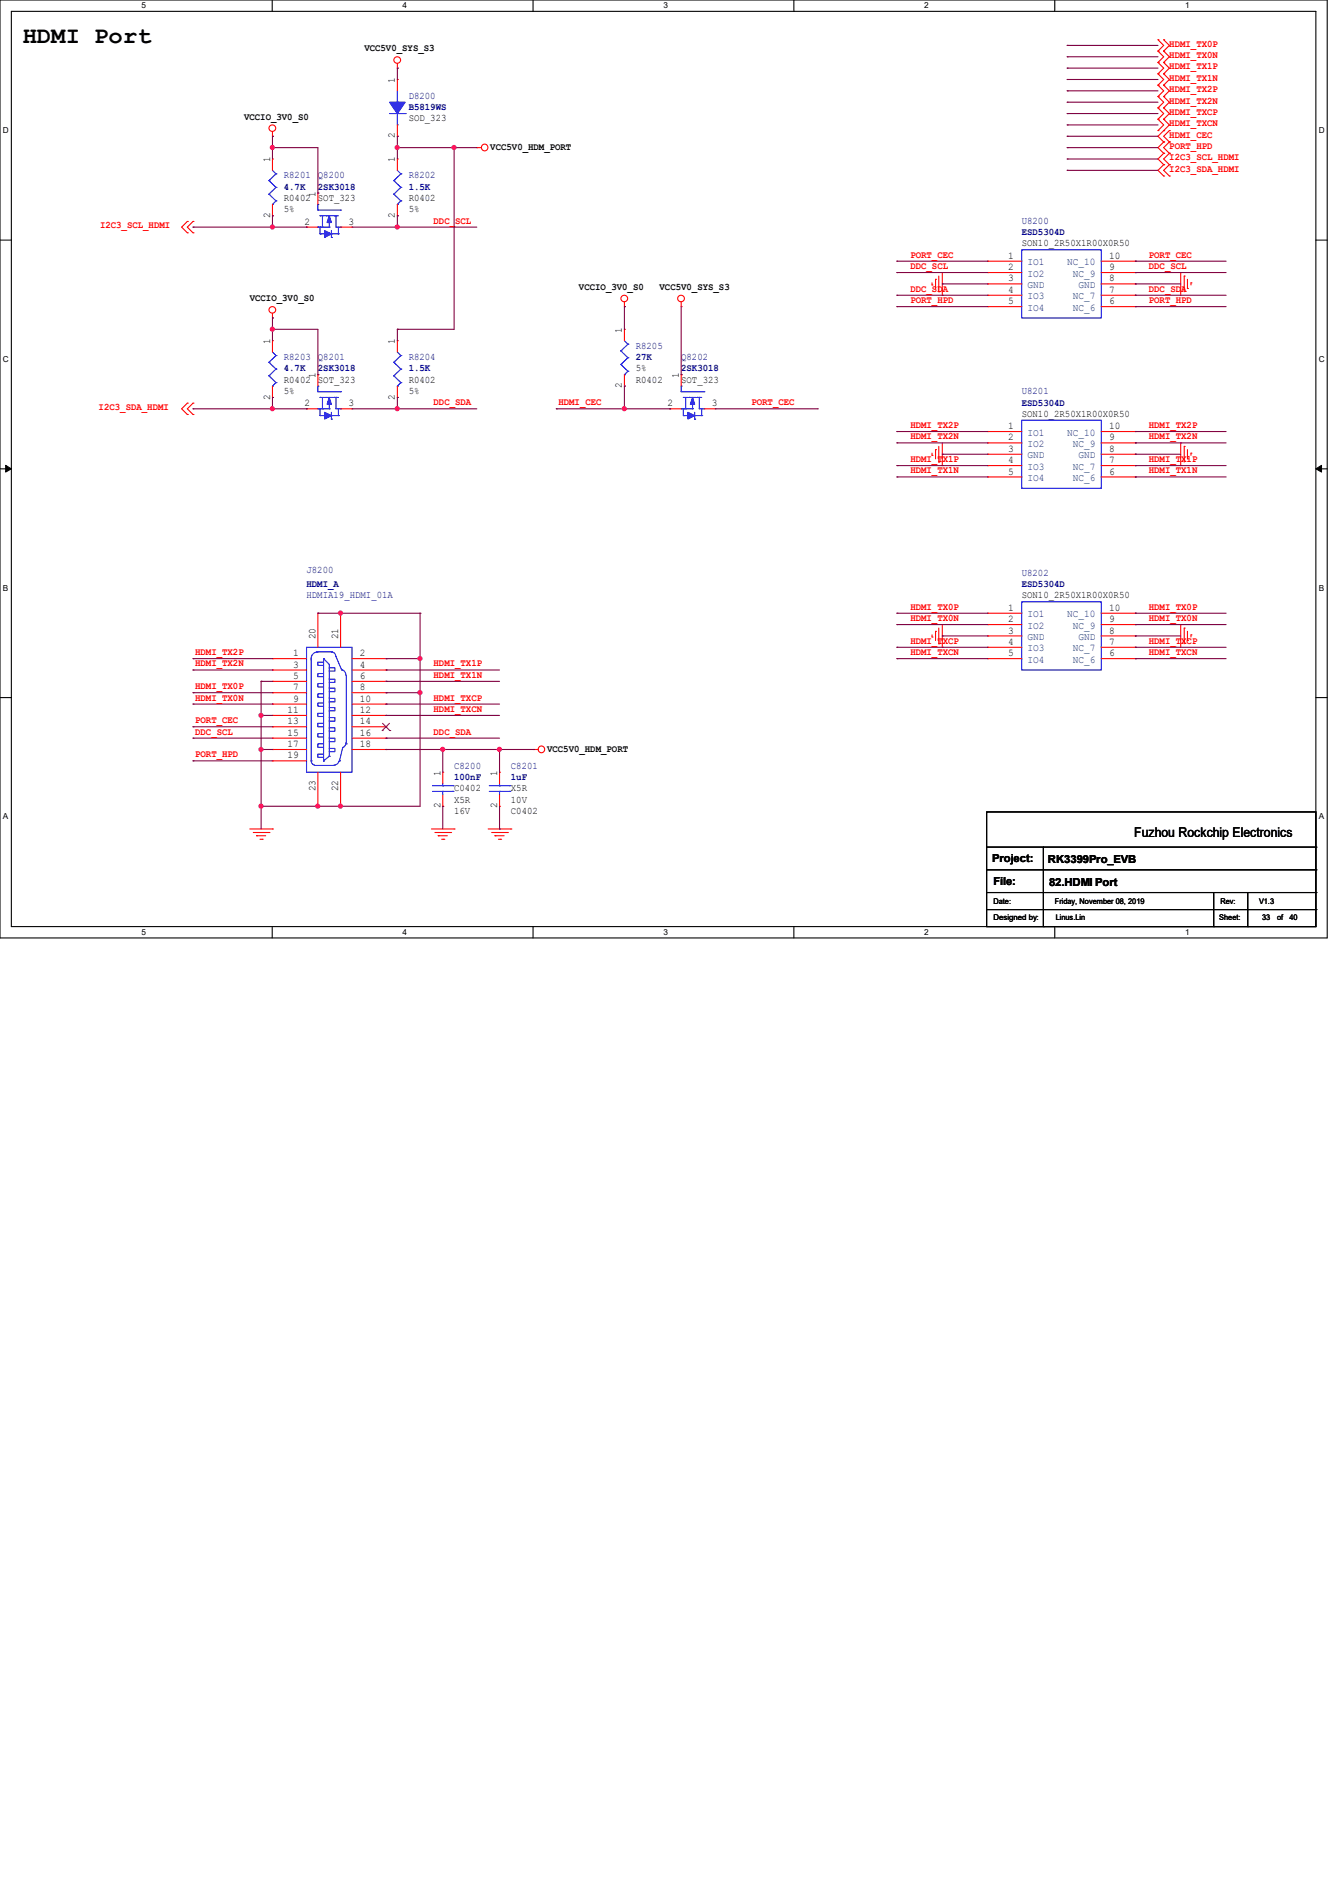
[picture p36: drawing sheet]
<svg xmlns="http://www.w3.org/2000/svg" width="210mm" height="297mm" viewBox="0 0 210 297" stroke-linecap="round" stroke-linejoin="round" font-family="sans-serif">
<defs><g id="words">
<text font-size="3.7" x="3.6" y="6.7">HDMI Port</text>
<text font-size="2.1" x="177.6" y="131">Fuzhou Rockchip Electronics</text>
<g font-size="1.7">
<text x="155.4" y="135">Project:</text>
<text x="164.1" y="135.1">RK3399Pro_EVB</text>
<text x="155.6" y="138.5">File:</text>
<text x="164.3" y="138.7">82.HDMI Port</text>
</g>
<g font-size="1.6">
<text x="57.1" y="8">VCC5V0_SYS_S3</text>
<text x="61.8" y="13" transform="rotate(-90 61.8 13)">1</text>
<text x="38.2" y="18.7">VCCIO_3V0_S0</text>
<text x="61.8" y="21.7" transform="rotate(-90 61.8 21.7)">2</text>
<text x="64" y="19">SOD_323</text>
<text x="76.8" y="23.5">VCC5V0_HDM_PORT</text>
<text x="42.3" y="25.4" transform="rotate(-90 42.3 25.4)">1</text>
<text x="61.8" y="25.4" transform="rotate(-90 61.8 25.4)">1</text>
<text x="42.3" y="34.1" transform="rotate(-90 42.3 34.1)">2</text>
<text x="44.4" y="31.5">R0402</text>
<text x="44.4" y="33.2">5%</text>
<text x="47.7" y="35.2">2</text>
<text x="49.4" y="30.8" transform="rotate(-90 49.4 30.8)">1</text>
<text x="49.8" y="31.5">SOT_323</text>
<text x="54.6" y="35.2">3</text>
<text x="61.8" y="34.1" transform="rotate(-90 61.8 34.1)">2</text>
<text x="64" y="31.5">R0402</text>
<text x="64" y="33.2">5%</text>
<text x="157.9" y="40.5">1</text>
<text x="160" y="38.6">SON10_2R50X1R00X0R50</text>
<text x="173.7" y="40.5">10</text>
<text x="39.1" y="47.2">VCCIO_3V0_S0</text>
<text x="90.7" y="45.4">VCCIO_3V0_S0</text>
<text x="103.3" y="45.4">VCC5V0_SYS_S3</text>
<text x="157.9" y="42.3">2</text>
<text x="157.9" y="45.8">4</text>
<text x="157.9" y="47.6">5</text>
<text x="157.9" y="44.1">3</text>
<text x="173.7" y="42.3">9</text>
<text x="173.7" y="45.8">7</text>
<text x="173.7" y="47.6">6</text>
<text x="173.7" y="44.1">8</text>
<text x="42.3" y="53.9" transform="rotate(-90 42.3 53.9)">1</text>
<text x="61.8" y="53.9" transform="rotate(-90 61.8 53.9)">1</text>
<text x="97.4" y="52.1" transform="rotate(-90 97.4 52.1)">1</text>
<text x="44.4" y="59.9">R0402</text>
<text x="49.4" y="59.2" transform="rotate(-90 49.4 59.2)">1</text>
<text x="49.8" y="59.9">SOT_323</text>
<text x="64" y="59.9">R0402</text>
<text x="99.6" y="59.9">R0402</text>
<text x="99.6" y="58.1">5%</text>
<text x="106.3" y="59.2" transform="rotate(-90 106.3 59.2)">1</text>
<text x="106.7" y="59.9">SOT_323</text>
<text x="42.3" y="62.6" transform="rotate(-90 42.3 62.6)">2</text>
<text x="44.4" y="61.7">5%</text>
<text x="47.7" y="63.6">2</text>
<text x="54.6" y="63.6">3</text>
<text x="61.8" y="62.6" transform="rotate(-90 61.8 62.6)">2</text>
<text x="64" y="61.7">5%</text>
<text x="97.4" y="60.8" transform="rotate(-90 97.4 60.8)">2</text>
<text x="104.6" y="63.6">2</text>
<text x="111.5" y="63.6">3</text>
<text x="160" y="65.2">SON10_2R50X1R00X0R50</text>
<text x="157.9" y="67.2">1</text>
<text x="157.9" y="69">2</text>
<text x="157.9" y="70.7">3</text>
<text x="173.7" y="67.2">10</text>
<text x="173.7" y="69">9</text>
<text x="173.7" y="70.7">8</text>
<text x="157.9" y="72.5">4</text>
<text x="157.9" y="74.3">5</text>
<text x="173.7" y="72.5">7</text>
<text x="173.7" y="74.3">6</text>
<text x="157.9" y="95.6">1</text>
<text x="160" y="93.7">SON10_2R50X1R00X0R50</text>
<text x="173.7" y="95.6">10</text>
<text x="49.4" y="100.1" transform="rotate(-90 49.4 100.1)">20</text>
<text x="53" y="100.1" transform="rotate(-90 53 100.1)">21</text>
<text x="157.9" y="97.4">2</text>
<text x="157.9" y="101">4</text>
<text x="157.9" y="99.2">3</text>
<text x="173.7" y="97.4">9</text>
<text x="173.7" y="101">7</text>
<text x="173.7" y="99.2">8</text>
<text x="45.9" y="102.7">1</text>
<text x="45.9" y="104.5">3</text>
<text x="45.9" y="106.3">5</text>
<text x="56.3" y="102.7">2</text>
<text x="56.3" y="104.5">4</text>
<text x="56.3" y="106.3">6</text>
<text x="157.9" y="102.7">5</text>
<text x="173.7" y="102.7">6</text>
<text x="45" y="111.6">11</text>
<text x="45" y="113.4">13</text>
<text x="45.9" y="108.1">7</text>
<text x="45.9" y="109.9">9</text>
<text x="56.3" y="108.1">8</text>
<text x="56.3" y="109.9">10</text>
<text x="56.3" y="111.6">12</text>
<text x="56.3" y="113.4">14</text>
<text x="45" y="115.2">15</text>
<text x="45" y="117">17</text>
<text x="45" y="118.7">19</text>
<text x="56.3" y="115.2">16</text>
<text x="56.3" y="117">18</text>
<text x="85.7" y="117.7">VCC5V0_HDM_PORT</text>
<text x="49.4" y="123.9" transform="rotate(-90 49.4 123.9)">23</text>
<text x="53" y="123.9" transform="rotate(-90 53 123.9)">22</text>
<text x="69" y="121.5" transform="rotate(-90 69 121.5)">1</text>
<text x="71.1" y="123.9">C0402</text>
<text x="71.1" y="125.7">X5R</text>
<text x="77.9" y="121.5" transform="rotate(-90 77.9 121.5)">1</text>
<text x="80" y="123.9">X5R</text>
<text x="80" y="125.7">10V</text>
<text x="69" y="126.6" transform="rotate(-90 69 126.6)">2</text>
<text x="71.1" y="127.5">16V</text>
<text x="77.9" y="126.6" transform="rotate(-90 77.9 126.6)">2</text>
<text x="80" y="127.5">C0402</text>
</g>
<g font-size="1.6" fill="#f00">
<text x="183.1" y="9.1">HDMI_TX0N</text>
<text x="183.1" y="7.3">HDMI_TX0P</text>
<text x="183.1" y="10.9">HDMI_TX1P</text>
<text x="183.1" y="12.7">HDMI_TX1N</text>
<text x="183.1" y="14.4">HDMI_TX2P</text>
<text x="183.1" y="16.2">HDMI_TX2N</text>
<text x="183.1" y="18">HDMI_TXCP</text>
<text x="183.1" y="19.8">HDMI_TXCN</text>
<text x="183.1" y="23.3">PORT_HPD</text>
<text x="183.1" y="21.5">HDMI_CEC</text>
<text x="183.1" y="25.1">I2C3_SCL_HDMI</text>
<text x="183.1" y="26.9">I2C3_SDA_HDMI</text>
<text x="15.7" y="35.8">I2C3_SCL_HDMI</text>
<text x="67.9" y="35">DDC_SCL</text>
<text x="142.6" y="40.3">PORT_CEC</text>
<text x="179.9" y="40.3">PORT_CEC</text>
<text x="142.6" y="42.1">DDC_SCL</text>
<text x="142.6" y="45.7">DDC_SDA</text>
<text x="142.6" y="47.5">PORT_HPD</text>
<text x="179.9" y="42.1">DDC_SCL</text>
<text x="179.9" y="45.7">DDC_SDA</text>
<text x="179.9" y="47.5">PORT_HPD</text>
<text x="15.5" y="64.2">I2C3_SDA_HDMI</text>
<text x="67.9" y="63.5">DDC_SDA</text>
<text x="87.5" y="63.5">HDMI_CEC</text>
<text x="117.7" y="63.5">PORT_CEC</text>
<text x="142.6" y="68.8">HDMI_TX2N</text>
<text x="142.6" y="67">HDMI_TX2P</text>
<text x="179.9" y="68.8">HDMI_TX2N</text>
<text x="179.9" y="67">HDMI_TX2P</text>
<text x="142.6" y="72.3">HDMI_TX1P</text>
<text x="142.6" y="74.1">HDMI_TX1N</text>
<text x="179.9" y="72.3">HDMI_TX1P</text>
<text x="179.9" y="74.1">HDMI_TX1N</text>
<text x="142.6" y="95.5">HDMI_TX0P</text>
<text x="179.9" y="95.5">HDMI_TX0P</text>
<text x="142.6" y="97.2">HDMI_TX0N</text>
<text x="142.6" y="100.8">HDMI_TXCP</text>
<text x="179.9" y="97.2">HDMI_TX0N</text>
<text x="179.9" y="100.8">HDMI_TXCP</text>
<text x="30.6" y="102.6">HDMI_TX2P</text>
<text x="30.6" y="104.3">HDMI_TX2N</text>
<text x="30.6" y="107.9">HDMI_TX0P</text>
<text x="67.9" y="104.3">HDMI_TX1P</text>
<text x="67.9" y="106.1">HDMI_TX1N</text>
<text x="142.6" y="102.6">HDMI_TXCN</text>
<text x="179.9" y="102.6">HDMI_TXCN</text>
<text x="30.6" y="109.7">HDMI_TX0N</text>
<text x="30.6" y="113.2">PORT_CEC</text>
<text x="67.9" y="111.5">HDMI_TXCN</text>
<text x="67.9" y="109.7">HDMI_TXCP</text>
<text x="30.6" y="115">DDC_SCL</text>
<text x="30.6" y="118.6">PORT_HPD</text>
<text x="67.9" y="115">DDC_SDA</text>
</g>
<g font-size="1.6" fill="#000080">
<text x="64" y="15.5">D8200</text>
<text x="64" y="17.3">B5819WS</text>
<text x="44.4" y="27.9">R8201</text>
<text x="44.4" y="29.7">4.7K</text>
<text x="49.8" y="27.9">Q8200</text>
<text x="49.8" y="29.7">2SK3018</text>
<text x="64" y="27.9">R8202</text>
<text x="64" y="29.7">1.5K</text>
<text x="160" y="35">U8200</text>
<text x="160" y="36.8">ESD5304D</text>
<text x="44.4" y="56.3">R8203</text>
<text x="44.4" y="58.2">4.7K</text>
<text x="49.8" y="56.3">Q8201</text>
<text x="49.8" y="58.2">2SK3018</text>
<text x="64" y="56.3">R8204</text>
<text x="64" y="58.2">1.5K</text>
<text x="99.6" y="54.6">R8205</text>
<text x="99.6" y="56.4">27K</text>
<text x="106.7" y="56.3">Q8202</text>
<text x="106.7" y="58.2">2SK3018</text>
<text x="160" y="61.7">U8201</text>
<text x="160" y="63.5">ESD5304D</text>
<text x="48" y="89.8">J8200</text>
<text x="48" y="91.9">HDMI_A</text>
<text x="48" y="93.7">HDMIA19_HDMI_01A</text>
<text x="160" y="90.1">U8202</text>
<text x="160" y="91.9">ESD5304D</text>
<text x="71.1" y="120.4">C8200</text>
<text x="71.1" y="122.2">100nF</text>
<text x="80" y="120.4">C8201</text>
<text x="80" y="122.2">1uF</text>
</g>
<g font-size="1.6" fill="#004080">
<text x="160.9" y="41.5">IO1</text>
<text x="167.1" y="41.5">NC_10</text>
<text x="160.9" y="43.3">IO2</text>
<text x="160.9" y="46.9">IO3</text>
<text x="160.9" y="45.1">GND</text>
<text x="168" y="43.3">NC_9</text>
<text x="168" y="46.9">NC_7</text>
<text x="168.9" y="45.1">GND</text>
<text x="160.9" y="48.6">IO4</text>
<text x="168" y="48.6">NC_6</text>
<text x="160.9" y="68.2">IO1</text>
<text x="160.9" y="70">IO2</text>
<text x="160.9" y="71.8">GND</text>
<text x="167.1" y="68.2">NC_10</text>
<text x="168" y="70">NC_9</text>
<text x="168.9" y="71.8">GND</text>
<text x="160.9" y="73.5">IO3</text>
<text x="160.9" y="75.3">IO4</text>
<text x="168" y="73.5">NC_7</text>
<text x="168" y="75.3">NC_6</text>
<text x="160.9" y="96.6">IO1</text>
<text x="160.9" y="98.4">IO2</text>
<text x="160.9" y="102">IO3</text>
<text x="160.9" y="100.2">GND</text>
<text x="167.1" y="96.6">NC_10</text>
<text x="168" y="98.4">NC_9</text>
<text x="168" y="102">NC_7</text>
<text x="168.9" y="100.2">GND</text>
<text x="160.9" y="103.8">IO4</text>
<text x="168" y="103.8">NC_6</text>
</g>
<g font-size="1.3">
<text x="22.2" y="1.3">5</text>
<text x="63" y="1.3">4</text>
<text x="103.9" y="1.3">3</text>
<text x="144.7" y="1.3">2</text>
<text x="185.6" y="1.3">1</text>
<text x=".5" y="20.8">D</text>
<text x="206.5" y="20.8">D</text>
<text x=".5" y="56.6">C</text>
<text x="206.5" y="56.6">C</text>
<text x=".5" y="92.5">B</text>
<text x="206.5" y="92.5">B</text>
<text x=".5" y="128.3">A</text>
<text x="206.5" y="128.3">A</text>
<text x="22.2" y="146.4">5</text>
<text x="63" y="146.4">4</text>
<text x="103.9" y="146.4">3</text>
<text x="144.7" y="146.4">2</text>
<text x="185.6" y="146.4">1</text>
</g>
<g font-size="1.2">
<text x="155.6" y="141.6">Date:</text>
<text x="165.2" y="141.6">Friday, November 08, 2019</text>
<text x="191.1" y="141.6">Rev:</text>
<text x="197.2" y="141.6">V1.3</text>
<text x="155.6" y="144.1">Designed by:</text>
<text x="165.3" y="144.1">Linus.Lin</text>
<text x="191" y="144.1">Sheet:</text>
<text x="197.7" y="144.1">33</text>
<text x="200" y="144.1">of</text>
<text x="202" y="144.1">40</text>
</g>
</g></defs>
<path d="M0 0h207.9v146.9h-207.9zM1.8 1.8h204.3v143.3h-204.3z" fill="none" stroke="#000" stroke-width=".17"/>
<g fill="#fff">
<path d="M22.2 .2h.7v1.4h-.7z"/>
<path d="M22.2 145.2h.7v1.4h-.7z"/>
</g>
<path d="M42.6 0v1.8M42.6 145.1v1.8" fill="none" stroke="#000" stroke-width=".17"/>
<g fill="#fff">
<path d="M63 .2h.7v1.4h-.7z"/>
<path d="M63 145.2h.7v1.4h-.7z"/>
</g>
<path d="M83.5 0v1.8M83.5 145.1v1.8" fill="none" stroke="#000" stroke-width=".17"/>
<g fill="#fff">
<path d="M103.9 .2h.7v1.4h-.7z"/>
<path d="M103.9 145.2h.7v1.4h-.7z"/>
</g>
<path d="M124.3 0v1.8M124.3 145.1v1.8" fill="none" stroke="#000" stroke-width=".17"/>
<g fill="#fff">
<path d="M144.7 .2h.7v1.4h-.7z"/>
<path d="M144.7 145.2h.7v1.4h-.7z"/>
</g>
<path d="M165.2 0v1.8M165.2 145.1v1.8" fill="none" stroke="#000" stroke-width=".17"/>
<g fill="#fff">
<path d="M185.6 .2h.7v1.4h-.7z"/>
<path d="M185.6 145.2h.7v1.4h-.7z"/>
<path d="M.5 19.7h.9v1.4h-.9z"/>
<path d="M206.5 19.7h.9v1.4h-.9z"/>
<path d="M.5 55.5h.9v1.4h-.9z"/>
<path d="M206.5 55.5h.9v1.4h-.9z"/>
</g>
<path d="M0 37.6h1.8M206.1 37.6h1.8" fill="none" stroke="#000" stroke-width=".17"/>
<g fill="#fff">
<path d="M.5 91.3h.8v1.4h-.8z"/>
<path d="M206.5 91.3h.8v1.4h-.8z"/>
</g>
<path d="M0 73.4h1.8M206.1 73.4h1.8" fill="none" stroke="#000" stroke-width=".17"/>
<path d="M.9 72.9l.9 .5-.9 .5zM206.1 73.4l.9-.5v1z" fill="#000" stroke="#000" stroke-width=".16"/>
<g fill="#fff">
<path d="M.5 127.1h.8v1.4h-.8z"/>
<path d="M206.5 127.1h.8v1.4h-.8z"/>
</g>
<g fill="none" stroke="#000" stroke-width=".17">
<path d="M0 109.2h1.8M206.1 109.2h1.8M154.5 127.1h51.6v18h-51.6zM154.5 132.6h51.6M154.5 136.2h51.6M154.5 139.7h51.6M163.4 132.6v12.5M190.1 139.7v5.4M195.4 139.7v5.4M206.1 132.6h.1M206.1 136.2h.1M206.1 139.7h.1"/>
<path d="M154.5 142.4h51.6M163.4 145.1h.1M190.1 145.1h.1M195.4 145.1h.1M206.1 142.4h.1"/>
</g>
<g fill="none" stroke="#f00" stroke-width=".17">
<path d="M62.2 10.7h.1M62.2 12.4h.1M62.2 9.9v.8M62.2 12.4v1.8M62.2 19.6v1.7M181.4 9.8h.1M181.4 8h.1M181.4 6.2h.1M181.4 11.6h.1M181.4 13.3h.1M181.4 15.1h.1M181.4 16.9h.1"/>
<path d="M181.4 18.7h.1M181.4 8l.8 .9-.8 .9M181.4 6.2l.8 .9-.8 .9M181.4 9.8l.8 .9-.8 .9M181.4 11.6l.8 .8-.8 .9M181.4 13.3l.8 .9-.8 .9M181.4 15.1l.8 .9-.8 .9M181.4 16.9l.8 .9-.8 .9M181.4 18.7l.8 .9-.8 .8M182.2 9.8h.1M182.2 8h.1M182.2 6.2h.1"/>
<path d="M182.2 11.6h.1M182.2 13.3h.1M182.2 15.1h.1M182.2 16.9h.1M182.2 18.7h.1M182.2 8l.9 .9-.9 .9M182.2 6.2l.9 .9-.9 .9M182.2 9.8l.9 .9-.9 .9M182.2 11.6l.9 .8-.9 .9M182.2 13.3l.9 .9-.9 .9M182.2 15.1l.9 .9-.9 .9M182.2 16.9l.9 .9-.9 .9"/>
<path d="M182.2 18.7l.9 .9-1.7 1.7 .8 .9M29.3 34.7h.1M29.3 36.4h.1M29.3 34.7l-.9 .9 .9 .8M30.2 34.7h.1M30.2 36.4h.1M30.2 34.7l-.9 .9 .9 .8M42.7 21.3h.1M42.7 24.9h.1M42.7 33.8h.1M42.7 20.6v.7M42.7 24.9v1.8"/>
<path d="M42.7 32v1.8M48 35.6h.1M48 35.6h1.8M49.8 30.2h.1M49.8 30.2v1.8M53.3 35.6h1.8M55.1 35.6h.1M62.2 21.3h.1M62.2 24.9h.1M62.2 33.8h.1M62.2 24.9v1.8M62.2 32v1.8"/>
<path d="M74.7 23.1h.1M74.7 23.1h.7M181.4 20.4h.1M182.2 20.4h.1M182.2 22.2h.1M182.2 24h.1M182.2 25.8h.1M182.2 27.6h.1M182.2 22.2l-.8 .9 .8 .9M182.2 24l-.8 .9 .8 .9M182.2 25.8l-.8 .9 .8 .9M183.1 24h.1"/>
<path d="M183.1 22.2h.1M183.1 25.8h.1M183.1 27.6h.1M183.1 20.4h.1M183.1 22.2l-.9 .9 .9 .9M183.1 24l-.9 .9 .9 .9M183.1 25.8l-.9 .9 .9 .9M183.1 20.4l-.9 .9 .9 .9M42.7 49.8h.1M42.7 53.3h.1M42.7 49.1v.7M42.7 53.3v1.8"/>
<path d="M49.8 58.7h.1M49.8 58.7v1.8M62.2 53.3h.1M62.2 53.3v1.8M97.8 48h.1M97.8 51.6h.1M97.8 47.3v.7M97.8 51.6v1.7M97.8 58.7v1.8M106.7 48h.1M106.7 58.7h.1M106.7 47.3v.7"/>
<path d="M106.7 58.7v1.8M146 44.6h.1M146 44.3v.3M146.5 43.7h.1M146.5 43.7v1.5M147 45.7h.1M147 43.2v2.5M147.6 46.2h.1M147.6 42.7v3.5M154.7 40.9h.1M154.7 42.7h.1M154.7 46.2h.1"/>
<path d="M154.7 48h.1M154.7 44.4h.1M154.7 40.9h5.3M154.7 42.7h5.3M154.7 46.2h5.3M154.7 48h5.3M154.7 44.4h5.3M172.5 40.9h5.3M172.5 42.7h5.3M172.5 46.2h5.3M172.5 48h5.3M172.5 44.4h5.3"/>
<path d="M177.8 40.9h.1M177.8 42.7h.1M177.8 46.2h.1M177.8 48h.1M177.8 44.4h.1M184.9 42.7h.1M184.9 42.7v3.5M185.5 43.2h.1M185.5 43.2v2.5M186 45.2h.1M186 43.7v1.5M186.5 44.3h.1"/>
<path d="M186.5 44.3v.3M29.3 63.1h.1M29.3 64.9h.1M29.3 63.1l-.9 .9 .9 .9M30.2 63.1h.1M30.2 64.9h.1M30.2 63.1l-.9 .9 .9 .9M42.7 62.2h.1M42.7 60.5v1.7M48 64h.1M48 64h1.8M53.3 64h1.8"/>
<path d="M55.1 64h.1M62.2 62.2h.1M62.2 60.5v1.7M97.8 60.5h.1M104.9 64h.1M104.9 64h1.8M110.2 64h1.8M112 64h.1M146 71.3h.1M146 71v.3M146.5 70.4h.1M146.5 70.4v1.4"/>
<path d="M147 72.3h.1M147 69.9v2.4M147.6 72.9h.1M147.6 69.3v3.6M154.7 67.6h.1M154.7 69.3h.1M154.7 72.9h.1M154.7 74.7h.1M154.7 71.1h.1M154.7 67.6h5.3M154.7 69.3h5.3M154.7 72.9h5.3"/>
<path d="M154.7 74.7h5.3M154.7 71.1h5.3M172.5 67.6h5.3M172.5 69.3h5.3M172.5 72.9h5.3M172.5 74.7h5.3M172.5 71.1h5.3M177.8 67.6h.1M177.8 69.3h.1M177.8 72.9h.1M177.8 74.7h.1M177.8 71.1h.1"/>
<path d="M184.9 69.3h.1M184.9 69.3v3.6M185.5 69.9h.1M185.5 69.9v2.4M186 71.8h.1M186 70.4v1.4M186.5 71h.1M186.5 71v.3M49.8 96h.1M49.8 96v5.3M53.3 96h.1M53.3 96v5.3"/>
<path d="M146 99.7h.1M146 99.4v.3M146.5 98.8h.1M146.5 98.8v1.5M147 98.3v2.5M147.6 97.8v3.5M154.7 96h.1M154.7 97.8h.1M154.7 99.6h.1M154.7 96h5.3M154.7 97.8h5.3M154.7 99.6h5.3"/>
<path d="M172.5 96h5.3M172.5 97.8h5.3M172.5 99.6h5.3M177.8 96h.1M177.8 97.8h.1M177.8 99.6h.1M184.9 97.8h.1M184.9 97.8v3.5M185.5 98.3h.1M185.5 98.3v2.5M186 98.8v1.5M186.5 99.4h.1"/>
<path d="M186.5 99.4v.3M42.7 103.1h.1M42.7 104.9h.1M42.7 106.7h.1M42.7 108.5h.1M42.7 110.2h.1M42.7 112h.1M42.7 113.8h.1M42.7 115.6h.1M42.7 117.3h.1M42.7 119.1h.1M42.7 117.3h5.3"/>
<path d="M42.7 103.1h5.3M42.7 104.9h5.3M42.7 106.7h5.3M42.7 108.5h5.3M42.7 110.2h5.3M42.7 112h5.3M42.7 113.8h5.3M42.7 115.6h5.3M42.7 119.1h5.3M55.1 117.3h5.4M55.1 103.1h5.4M55.1 104.9h5.4"/>
<path d="M55.1 106.7h5.4M55.1 108.5h5.4M55.1 110.2h5.4M55.1 112h5.4M55.1 113.8h5.4M55.1 115.6h5.4M60.5 103.1h.1M60.5 104.9h.1M60.5 106.7h.1M60.5 108.5h.1M60.5 110.2h.1M60.5 112h.1"/>
<path d="M60.5 113.8h.1M60.5 115.6h.1M60.5 117.3h.1M83.6 117.3h.1M83.6 117.3h.7M147 100.8h.1M147.6 101.3h.1M154.7 101.3h.1M154.7 103.1h.1M154.7 101.3h5.3M154.7 103.1h5.3M172.5 101.3h5.3"/>
<path d="M172.5 103.1h5.3M177.8 101.3h.1M177.8 103.1h.1M186 100.3h.1M39.1 129.8h3.6M39.7 130.3h2.4M40.2 130.9h.1M40.2 130.9h1.4M40.7 131.4h.4M41.1 131.4h.1M42.1 130.3h.1M42.7 129.8h.1"/>
<path d="M49.8 126.2h.1M49.8 120.9v5.3M53.3 126.2h.1M53.3 120.9v5.3M67.6 129.8h3.5M68.1 130.3h2.5M68.6 130.9h.1M68.6 130.9h1.5M69.2 131.4h.3M69.3 120.9h.1M69.3 126.2h.1M69.3 120.9v1.8"/>
<path d="M69.3 124.5v1.7M69.5 131.4h.1M70.6 130.3h.1M71.1 129.8h.1M76.5 129.8h3.5M77 130.3h2.5M77.5 130.9h.1M77.5 130.9h1.5M78.1 131.4h.3M78.2 120.9h.1M78.2 126.2h.1M78.2 120.9v1.8"/>
<path d="M78.2 124.5v1.7M78.4 131.4h.1M79.5 130.3h.1M80 129.8h.1"/>
<circle cx="62.2" cy="9.4" r=".52"/>
<circle cx="42.7" cy="20.1" r=".52"/>
<circle cx="75.9" cy="23.1" r=".52"/>
<circle cx="42.7" cy="48.5" r=".52"/>
<circle cx="97.8" cy="46.7" r=".52"/>
<circle cx="106.7" cy="46.7" r=".52"/>
<circle cx="84.8" cy="117.3" r=".52"/>
</g>
<g fill="none" stroke="#00f" stroke-width=".17">
<path d="M61 17.8h2.5M62.2 16h.1M62.2 19.6h.1M62.2 14.2v1.8M62.2 17.8v1.8M63.5 17.8h.1M42.1 28.3h.1M42.1 30.4h.1M42.1 28.3l1.1 1M42.1 30.4l1.1 1.1M42.7 32h.1M42.7 26.7l.5 .5"/>
<path d="M43.2 27.2h.1M43.2 29.3h.1M43.2 31.5h.1M43.2 27.2l-1.1 1.1M43.2 29.3l-1.1 1.1M43.2 31.5l-.5 .5M49.8 35.6h.1M49.8 32h.1M49.8 32v.9h3.5M49.8 35.6h1.8M50.1 33.8h.1M50.1 36.6h.1"/>
<path d="M50.1 35.6h.1M50.1 35.6v1M50.1 33.8h.7M50.1 36.6h.7M50.5 35.6h.1M50.5 33.8v1.8M51 33.8h.1M51 33.8h1.1M51.6 35.6h.1M51.6 33.8v1.8M51.9 36.6h.1M51.9 37.2h.1"/>
<path d="M51.9 36.1v1.1M51.9 36.6h1.1M52.3 33.8h.1M52.3 33.8h.7M52.6 33.8h.1M52.6 33.8v1.8h.7M53 36.6h.1M53 35.6v1M53.3 32.9h.1M53.3 35.6h.1M61.7 28.3h.1M61.7 30.4h.1"/>
<path d="M61.7 28.3l1.1 1M61.7 30.4l1.1 1.1M62.2 32h.1M62.2 26.7l.6 .5M62.8 27.2h.1M62.8 29.3h.1M62.8 31.5h.1M62.8 27.2l-1.1 1.1M62.8 29.3l-1.1 1.1M62.8 31.5l-.6 .5M160 39.1h12.5v10.7h-12.5zM42.1 56.7h.1"/>
<path d="M42.1 58.8h.1M42.1 56.7l1.1 1.1M42.1 58.8l1.1 1.1M42.7 55.1l.5 .6M43.2 55.7h.1M43.2 57.8h.1M43.2 59.9h.1M43.2 55.7l-1.1 1M43.2 57.8l-1.1 1M43.2 59.9l-.5 .6M61.7 56.7h.1M61.7 58.8h.1"/>
<path d="M61.7 56.7l1.1 1.1M61.7 58.8l1.1 1.1M62.2 55.1l.6 .6M62.8 55.7h.1M62.8 57.8h.1M62.8 59.9h.1M62.8 55.7l-1.1 1M62.8 57.8l-1.1 1M62.8 59.9l-.6 .6M97.2 54.9h.1M97.2 57.1h.1M97.2 54.9l1.1 1.1"/>
<path d="M97.2 57.1l1.1 1M97.8 58.7h.1M97.8 53.3l.5 .6M98.3 53.9h.1M98.3 56h.1M98.3 58.1h.1M98.3 53.9l-1.1 1M98.3 56l-1.1 1.1M98.3 58.1l-.5 .6M42.7 60.5h.1M49.8 64h.1M49.8 60.5h.1"/>
<path d="M49.8 64h1.8M49.8 60.5v.8h3.5M50.1 62.2h.1M50.1 65.1h.1M50.1 64h.1M50.1 62.2h.7M50.1 65.1h.7M50.1 64v1.1M50.5 64h.1M50.5 62.2v1.8M51 62.2h.1M51 62.2h1.1"/>
<path d="M51.6 64h.1M51.6 62.2v1.8M51.9 65.1h.1M51.9 65.6h.1M51.9 65.1h1.1M51.9 64.6v1M52.3 62.2h.1M52.3 62.2h.7M52.6 62.2h.1M52.6 62.2v1.8h.7M53 65.1h.1M53 64v1.1"/>
<path d="M53.3 61.3h.1M53.3 64h.1M62.2 60.5h.1M106.7 64h.1M106.7 60.5h.1M106.7 64h1.8M106.7 60.5v.8h3.5M107 62.2h.1M107 65.1h.1M107 64h.1M107 62.2h.7M107 65.1h.7"/>
<path d="M107 64v1.1M107.4 64h.1M107.4 62.2v1.8M107.9 62.2h.1M107.9 62.2h1.1M108.5 64h.1M108.5 62.2v1.8M108.8 65.1h.1M108.8 65.6h.1M108.8 65.1h1.1M108.8 64.6v1M109.2 62.2h.1"/>
<path d="M109.2 62.2h.7M109.5 62.2h.1M109.5 62.2v1.8h.7M109.9 65.1h.1M109.9 64v1.1M110.2 61.3h.1M110.2 64h.1M160 65.8h12.5v10.7h-12.5zM160 94.2h12.5v10.7h-12.5zM48 101.3h7.1v19.6h-7.1zM48.7 119.1l.3 .6 .2 .1M48.7 119.1h.1"/>
<path d="M48.7 103.1v16M49.2 119.8h3.1M49.6 102.1h2.3M49.8 102.1a1.04 1.04 0 0 0-1.1 1.2M50.7 119.1h.1M50.7 103.1h.1M50.7 103.7h-.9v.5h.9M50.7 105.5h-.9v.5h.9M50.7 107h-.9v.6h.9M50.7 108.6h-.9v.6h.9M50.7 110.1h-.9v.5h.9M50.7 111.7h-.9v.5h.9"/>
<path d="M50.7 113.2h-.9v.6h.9M50.7 114.9h-.9v.5h.9M50.7 116.5h-.9v.5h.9M50.7 118.1h-.9v.5h.9M50.7 103.1l.9 .9v14.4M50.7 103.1v16M51.6 118.4h.1M51.6 104.6h.9v.5h-.9M51.6 106.3h.9v.5h-.9M51.6 107.7h.9v.6h-.9M51.6 109.3h.9v.6h-.9M51.6 110.8h.9v.5h-.9"/>
<path d="M51.6 112.4h.9v.5h-.9M51.6 114h.9v.5h-.9M51.6 115.6h.9v.5h-.9M51.6 117.2h.9v.5h-.9M51.6 118.4l-.9 .7M51.9 102.1a.68 .68 0 0 1 .7 .7M51.9 102.1h.1M52.3 119.8h.1M52.6 102.8l.9 2.1M53.1 119.1a.87 .87 0 0 1-.8 .7M53.2 119.1h.1M53.5 104.8a1.04 1.04 0 0 1 .7 1"/>
<path d="M53.5 104.9h.1M53.7 117l-.5 2.1M54.2 116.3a.87 .87 0 0 1-.6 .8M54.2 116.5h.1M54.2 105.8v10.7M67.7 123.9h3.3M67.7 123h3.3M69.3 123h.1M69.3 123.9h.1M69.3 122.7v.3M69.3 123.9v.6M71 123.9h.1"/>
<path d="M71 123h.1M76.6 123.9h3.2M76.6 123h3.2M78.2 123h.1M78.2 123.9h.1M78.2 122.7v.3M78.2 123.9v.6M79.8 123.9h.1M79.8 123h.1"/>
</g>
<g fill="#00f" stroke="#00f" stroke-width=".17">
<path d="M108.5 62.2l.3 1.1h-.7z"/>
<path d="M107.7 64.6l1.1 .5-1.1 .5z"/>
<path d="M51.6 62.2l.3 1.1h-.7z"/>
<path d="M50.8 64.6l1.1 .5-1.1 .5z"/>
<path d="M51.6 33.8l.3 1h-.7z"/>
<path d="M50.8 36.1l1.1 .5-1.1 .6z"/>
<path d="M61 16h2.5l-1.3 1.8z" fill-rule="evenodd"/>
</g>
<path d="M59.9 114.4h.1M59.9 113.2l1.1 1.2M61 113.2l-1.1 1.2M61 114.4h.1" fill="none" stroke="#804000" stroke-width=".16"/>
<g fill="none" stroke="#800040" stroke-width=".17">
<path d="M62.2 10.7h.1M62.2 10.7v1.7M167.1 14.2h.1M167.1 16h.1M167.1 17.8h.1M167.1 19.6h.1M167.1 7.1h.1M167.1 8.9h.1M167.1 10.7h.1M167.1 12.4h.1M167.1 14.2h14.3M167.1 16h14.3"/>
<path d="M167.1 17.8h14.3M167.1 19.6h14.3M167.1 7.1h14.3M167.1 8.9h14.3M167.1 10.7h14.3M167.1 12.4h14.3M30.2 35.6h.1M30.2 35.6h17.8M42.7 23.1h.1M42.7 33.8h.1M42.7 21.3h.1M42.7 21.3v3.6"/>
<path d="M42.7 33.8v1.8M42.7 23.1h7.1v7.1M48 35.6h.1M49.8 30.2h.1M55.1 35.6h19.6M62.2 35.6h.1M62.2 33.8h.1M62.2 21.3h.1M62.2 23.1h.1M62.2 21.3v3.6M62.2 33.8v1.8M62.2 23.1h12.5"/>
<path d="M71.1 23.1h.1M71.1 23.1v28.5h-8.9M167.1 23.1h.1M167.1 24.9h.1M167.1 26.7h.1M167.1 21.3h.1M167.1 23.1h14.3M167.1 24.9h14.3M167.1 26.7h14.3M167.1 21.3h14.3M42.7 51.6h.1M42.7 49.8h.1"/>
<path d="M42.7 49.8v3.5M42.7 51.6h7.1v7.1M49.8 58.7h.1M62.2 51.6h.1M62.2 51.6v1.7M97.8 48h.1M97.8 48v3.6M106.7 58.7h.1M106.7 48v10.7M140.5 42.7h.1M140.5 46.2h.1M140.5 48h.1"/>
<path d="M140.5 40.9h.1M140.5 42.7h14.2M140.5 46.2h14.2M140.5 48h14.2M140.5 40.9h14.2M147.6 44.4h.1M147.6 44.4h7.1M177.8 42.7h.1M177.8 46.2h.1M177.8 48h.1M177.8 44.4h.1M177.8 40.9h.1"/>
<path d="M177.8 42.7h14.2M177.8 46.2h14.2M177.8 48h14.2M177.8 44.4h7.1M177.8 40.9h14.2M30.2 64h.1M30.2 64h17.8M42.7 62.2h.1M42.7 62.2v1.8M48 64h.1M55.1 64h19.6M62.2 62.2h.1"/>
<path d="M62.2 64h.1M62.2 62.2v1.8M87.1 64h.1M87.1 64h17.8M97.8 60.5h.1M97.8 60.5v3.5M104.9 64h.1M112 64h16M128 64h.1M140.5 69.3h.1M140.5 72.9h.1M140.5 74.7h.1"/>
<path d="M140.5 67.6h.1M140.5 69.3h14.2M140.5 72.9h14.2M140.5 74.7h14.2M140.5 67.6h14.2M147.6 71.1h.1M147.6 71.1h7.1M177.8 69.3h.1M177.8 72.9h.1M177.8 74.7h.1M177.8 71.1h.1M177.8 67.6h.1"/>
<path d="M177.8 69.3h14.2M177.8 72.9h14.2M177.8 74.7h14.2M177.8 71.1h7.1M177.8 67.6h14.2M49.8 96h.1M49.8 96h16M53.3 96h.1M65.8 96h.1M65.8 96v30.2h-24.9M140.5 97.8h.1M140.5 96h.1"/>
<path d="M140.5 96h14.2M140.5 97.8h14.2M147.6 99.6h.1M147.6 99.6h7.1M177.8 97.8h.1M177.8 99.6h.1M177.8 96h.1M177.8 96h14.2M177.8 97.8h14.2M177.8 99.6h7.1M30.2 110.2h.1M30.2 115.6h.1"/>
<path d="M30.2 103.1h.1M30.2 104.9h.1M30.2 108.5h.1M30.2 119.1h.1M30.2 113.8h.1M30.2 110.2h12.5M30.2 115.6h12.5M30.2 103.1h12.5M30.2 104.9h12.5M30.2 108.5h12.5M30.2 119.1h12.5M30.2 113.8h12.5"/>
<path d="M40.9 117.3h.1M40.9 112h.1M40.9 106.7h.1M40.9 106.7v23.1M40.9 112h1.8M40.9 106.7h1.8M40.9 117.3h1.8M60.5 112h.1M60.5 110.2h.1M60.5 104.9h.1M60.5 115.6h.1M60.5 106.7h.1"/>
<path d="M60.5 103.1h.1M60.5 108.5h.1M60.5 117.3h.1M60.5 110.2h17.7M60.5 115.6h17.7M60.5 103.1h5.3M60.5 104.9h17.7M60.5 112h17.7M60.5 108.5h5.3M60.5 106.7h17.7M60.5 117.3h23.1M65.8 103.1h.1"/>
<path d="M65.8 108.5h.1M69.3 117.3h.1M69.3 117.3v3.6M78.2 117.3h.1M78.2 117.3v3.6M83.6 117.3h.1M140.5 101.3h.1M140.5 103.1h.1M140.5 103.1h14.2M140.5 101.3h14.2M177.8 101.3h.1M177.8 103.1h.1"/>
<path d="M177.8 103.1h14.2M177.8 101.3h14.2M40.9 126.2h.1M49.8 126.2h.1M53.3 126.2h.1M69.3 126.2h.1M69.3 126.2v3.6M78.2 129.8h.1M78.2 126.2v3.6"/>
</g>
<g fill="#f0f" stroke="#f0f" stroke-width=".17">
<circle cx="40.9" cy="126.2" r=".32"/>
<circle cx="49.8" cy="126.2" r=".32"/>
<circle cx="40.9" cy="117.3" r=".32"/>
<circle cx="65.8" cy="108.4" r=".32"/>
<circle cx="65.8" cy="103.1" r=".32"/>
<circle cx="53.3" cy="96" r=".32"/>
<circle cx="40.9" cy="112" r=".32"/>
<circle cx="53.3" cy="126.2" r=".32"/>
<circle cx="69.3" cy="117.3" r=".32"/>
<circle cx="42.7" cy="23.1" r=".32"/>
<circle cx="62.2" cy="35.5" r=".32"/>
<circle cx="42.7" cy="35.5" r=".32"/>
<circle cx="62.2" cy="64" r=".32"/>
<circle cx="42.7" cy="64" r=".32"/>
<circle cx="42.7" cy="51.5" r=".32"/>
<circle cx="62.2" cy="23.1" r=".32"/>
<circle cx="71.1" cy="23.1" r=".32"/>
<circle cx="97.8" cy="64" r=".32"/>
<circle cx="78.2" cy="117.3" r=".32"/>
</g>
<use href="#words"/>
</svg>
